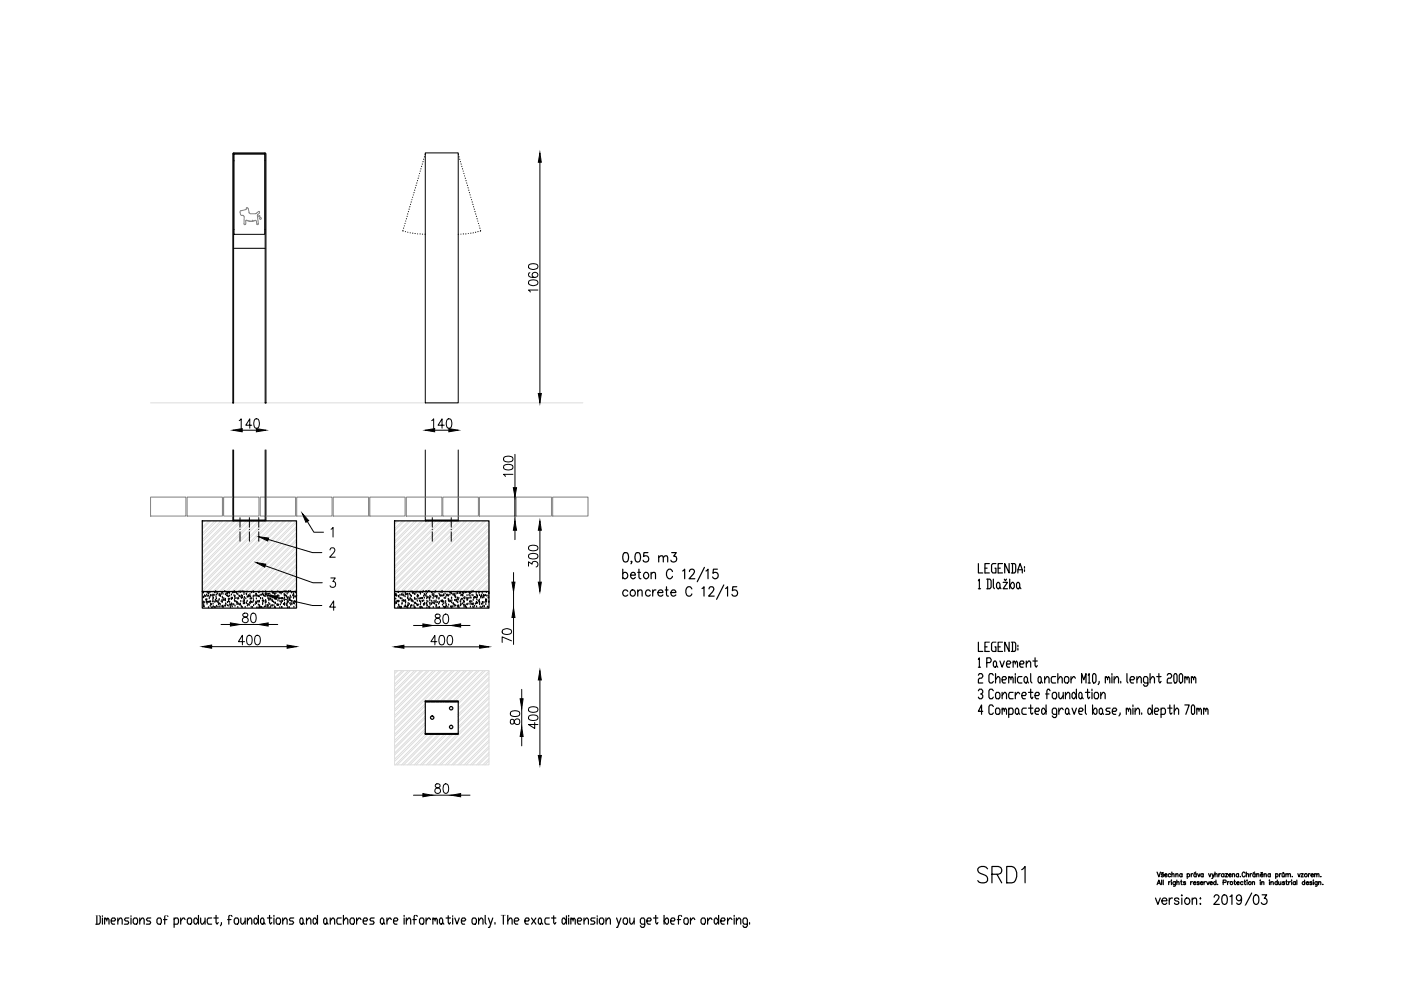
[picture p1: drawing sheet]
<svg xmlns="http://www.w3.org/2000/svg" width="297mm" height="210mm" viewBox="0 0 297 210" stroke-linecap="round" stroke-linejoin="round" font-family="sans-serif">
<!-- layer: OBRYSOVA -->
<g fill="none" stroke="#000" stroke-width=".25">
<path d="M49.4 85.4h.1M56.2 85.4h.2M42.9 110.4h20v15h-20zM83.7 110.4h20v15h-20zM132.3 117.2a.61 .61 0 0 1 .9 .3 1.83 1.83 0 0 1-.2 1.6 .59 .59 0 0 1-.9-.3 1.83 1.83 0 0 1 .2-1.6zM133.9 119.1h-.1h.1l-.1 .4M134.9 117.2h.4a1.12 1.12 0 0 1 .4 1.6l-.1 .3-.5 .1a1.12 1.12 0 0 1-.4-1.7zM137.4 117.2h-.9l-.1 .8a.65 .65 0 0 1 1 0 .65 .65 0 0 1-.1 1 .65 .65 0 0 1-.9-.2M139.7 118.2l.4-.4 .4 .1 .1 1.3M139.7 117.8v1.4M140.6 118.2l.5-.4 .4 .1 .1 1.3M142.4 117.2h1l-.6 .7a.64 .64 0 0 1 .6 1 .64 .64 0 0 1-1.2-.1"/>
<path d="M207.4 119.5v2h1M209.8 119.5h-1v2h1M211.2 119.5h-.7l-.3 .3v1.3l.3 .4h.7v-1h-.3M212.6 119.5h-1v2h1M214 119.5v2l-1-2v2M214.4 119.5h.7l.2 .3v1.3l-.2 .4h-.7M214.7 119.5v2M42.9 125.4h20v3.5h-20zM43.1 127.8h.1M43.1 125.7h.1M43.1 126.7h.1M43.2 127.7h.1"/>
<path d="M43.2 126.7h.1M43.2 128.2h.1M43.2 128.6h.1M43.3 126.5h.1M43.3 128.7h.1M43.3 127.8h.1M43.4 126.3h.1M43.6 126.5h.1M43.6 127.2h.1M43.7 127.7h.1M43.7 127.3h.1M43.8 127.6h.1"/>
<path d="M43.8 126.2h.1M43.9 127.2h.1M43.9 128.1h.1M43.9 126.4h.1M43.9 125.7h.1M44 127.7h.1M44.2 125.8h.1M44.2 126.4h.1M44.2 128.8h.1M44.2 127.7h.1M44.2 125.9h.1M44.4 126.9h.1"/>
<path d="M44.4 127.7h.1M44.5 126.6h.1M44.5 125.7h.1M44.5 127.6h.1M44.6 128.6h.1M44.6 126.3h.1M44.7 127.6h.1M44.7 128.1h.1M44.7 126.3h.1M44.7 128.2h.1M44.8 128.2h.1M44.9 128.9h.1"/>
<path d="M44.9 126.3h.1M45.1 127.6h.1M45.1 127.2h.1M45.1 126.2h.1M45.1 128.8h.1M45.1 126.4h.1M45.2 128.1h.1M45.2 126.8h.1M45.2 128.6h.1M45.3 126.9h.1M45.3 126.2h.1M45.3 127.6h.1"/>
<path d="M45.5 128.8h.1M45.5 125.7h.1M45.6 126.2h.1M45.6 127.7h.1M45.7 127.2h.1M45.7 125.5h.1M45.8 127.5h.1M45.8 128.8h.1M45.8 126.6h.1M45.8 125.7h.1M45.8 127.6h.1M45.9 128.6h.1"/>
<path d="M45.9 126.9h.1M45.9 126.1h.1M46 127.5h.1M46.1 125.9h.1M46.2 128.7h.1M46.2 127.7h.1M46.3 127.8h.1M46.3 128.2h.1M46.4 127.4h.1M46.5 127.1h.1M46.5 126.1h.1M46.5 128.7h.1"/>
<path d="M46.5 126.3h.1M46.5 128h.1M46.6 126.1h.1M46.7 126.3h.1M46.7 126.4h.1M46.7 128.2h.1M46.9 128.6h.1M46.9 126h.1M46.9 127.6h.1M47.1 127.3h.1M47.1 125.7h.1M47.1 127.6h.1"/>
<path d="M47.1 126.6h.1M47.1 127.7h.1M47.2 128.6h.1M47.2 126.8h.1M47.3 126h.1M47.3 128.8h.1M47.3 128.7h.1M47.4 127.3h.1M47.5 126.9h.1M47.5 128.5h.1M47.7 127.3h.1M47.7 125.4h.1"/>
<path d="M47.8 127.2h.1M47.8 127.1h.1M47.8 126.1h.1M47.8 128.5h.1M47.8 127.4h.1M47.8 128h.1M47.9 128.2h.1M48 125.9h.1M48 126.3h.1M48.2 125.9h.1M48.2 125.8h.1M48.2 128.4h.1"/>
<path d="M48.2 127.7h.1M48.3 126.4h.1M48.3 126h.1M48.4 126.6h.1M48.4 125.6h.1M48.4 127.1h.1M48.5 127.5h.1M48.5 127.6h.1M48.5 128.5h.1M48.6 125.7h.1M48.6 125.8h.1M48.7 127.1h.1"/>
<path d="M48.7 127.7h.1M48.7 126.4h.1M48.7 128.2h.1M48.8 128.3h.1M48.9 128.8h.1M48.9 128.3h.1M49 126.9h.1M49.1 127.1h.1M49.1 126.1h.1M49.1 128h.1M49.1 128.3h.1M49.2 126.8h.1"/>
<path d="M49.2 128.7h.1M49.3 126.9h.1M49.3 125.7h.1M49.4 128.2h.1M49.6 125.7h.1M49.6 128.3h.1M49.6 126.3h.1M49.7 125.5h.1M49.7 127.3h.1M49.7 126.6h.1M49.7 125.6h.1M49.8 127.5h.1"/>
<path d="M49.8 126.9h.1M49.8 128.5h.1M49.8 126.4h.1M50 125.6h.1M50 127.6h.1M50 126.9h.1M50.2 125.7h.1M50.2 127.7h.1M50.2 125.9h.1M50.2 128.2h.1M50.3 127.8h.1M50.4 127h.1"/>
<path d="M50.4 126.1h.1M50.4 128.8h.1M50.5 128h.1M50.5 126.9h.1M50.5 128.1h.1M50.6 126.9h.1M50.7 125.5h.1M50.7 126.4h.1M50.8 128.3h.1M50.8 126.5h.1M50.9 125.5h.1M50.9 128.1h.1"/>
<path d="M51 128.2h.1M51 125.6h.1M51.1 127.5h.1M51.1 126.6h.1M51.1 128.5h.1M51.1 126.8h.1M51.2 126.3h.1M51.2 128.7h.1M51.2 126.9h.1M51.4 125.5h.1M51.4 128.8h.1M51.4 126.7h.1"/>
<path d="M51.4 126.4h.1M51.6 127.6h.1M51.6 128h.1M51.7 125.5h.1M51.7 127h.1M51.7 126.1h.1M51.7 125.7h.1M51.7 127.3h.1M51.8 128h.1M51.8 127.7h.1M51.8 126.7h.1M51.8 127.4h.1"/>
<path d="M51.9 128h.1M52 128.8h.1M52.1 126.9h.1M52.2 126h.1M52.2 127.9h.1M52.2 127.8h.1M52.3 126.1h.1M52.4 125.5h.1M52.4 127.5h.1M52.4 126.5h.1M52.5 128.5h.1M52.5 126.6h.1"/>
<path d="M52.5 128.2h.1M52.7 126.3h.1M52.7 126.4h.1M52.7 126.6h.1M52.7 128.3h.1M52.8 128.3h.1M52.9 127.8h.1M52.9 126.4h.1M53 126.1h.1M53 128h.1M53 127h.1M53.1 126.5h.1"/>
<path d="M53.1 127.6h.1M53.2 127.8h.1M53.2 126.9h.1M53.3 128.8h.1M53.3 125.7h.1M53.3 127h.1M53.3 127.7h.1M53.5 128.8h.1M53.6 127.7h.1M53.7 126.5h.1M53.7 125.5h.1M53.7 126.9h.1"/>
<path d="M53.7 127.5h.1M53.8 128.4h.1M53.8 127.4h.1M53.8 126.4h.1M53.8 125.6h.1M54.1 126.4h.1M54.1 128.2h.1M54.2 127.8h.1M54.2 126h.1M54.3 127.7h.1M54.3 126.3h.1M54.4 127h.1"/>
<path d="M54.4 126h.1M54.4 127.9h.1M54.4 128h.1M54.4 128.9h.1M54.5 126.3h.1M54.5 126.4h.1M54.5 127.6h.1M54.7 127.5h.1M54.7 128.9h.1M54.7 126.4h.1M54.8 128.3h.1M54.8 126.5h.1"/>
<path d="M54.9 125.7h.1M54.9 127.7h.1M54.9 125.5h.1M54.9 127.5h.1M55 127.5h.1M55 126.5h.1M55 128.8h.1M55 128.4h.1M55.1 128.8h.1M55.2 126.2h.1M55.2 126.9h.1M55.3 128.8h.1"/>
<path d="M55.4 128.8h.1M55.4 126.2h.1M55.6 127.5h.1M55.7 126.9h.1M55.7 126h.1M55.7 128.2h.1M55.7 127.9h.1M55.7 125.5h.1M55.8 128.9h.1M55.8 127.4h.1M55.8 126.1h.1M55.8 126.3h.1"/>
<path d="M55.8 127.5h.1M55.9 127.5h.1M56 126.4h.1M56.1 128.7h.1M56.2 127.5h.1M56.2 126h.1M56.3 127.9h.1M56.3 125.5h.1M56.3 127.4h.1M56.3 126.1h.1M56.3 126.5h.1M56.3 128.7h.1"/>
<path d="M56.4 128.4h.1M56.4 125.7h.1M56.4 127.7h.1M56.5 126.1h.1M56.6 128.8h.1M56.8 128.6h.1M56.8 126h.1M56.8 128.3h.1M56.8 126.5h.1M56.8 126.9h.1M56.9 128.4h.1M56.9 126h.1"/>
<path d="M57 127.9h.1M57 127h.1M57 127.3h.1M57 128.9h.1M57.2 126h.1M57.2 128.2h.1M57.2 127.2h.1M57.2 126.9h.1M57.3 128.8h.1M57.4 127h.1M57.4 126.3h.1M57.4 128.5h.1"/>
<path d="M57.6 126.4h.1M57.6 125.5h.1M57.7 127.4h.1M57.7 127.2h.1M57.7 128.4h.1M57.7 128.5h.1M57.7 125.6h.1M57.8 127.5h.1M57.8 125.7h.1M57.9 125.9h.1M58 125.7h.1M58 127.7h.1"/>
<path d="M58.1 128.4h.1M58.1 125.8h.1M58.2 128.8h.1M58.3 126.1h.1M58.3 126.9h.1M58.3 126h.1M58.3 127.9h.1M58.3 127.1h.1M58.4 128.8h.1M58.4 126.9h.1M58.4 128h.1M58.5 125.8h.1"/>
<path d="M58.6 127.1h.1M58.8 128.3h.1M58.8 128.2h.1M58.8 126.5h.1M58.8 128.4h.1M58.8 126.6h.1M58.9 125.5h.1M58.9 127.4h.1M58.9 126.4h.1M58.9 126.3h.1M59 128.4h.1M59 127h.1"/>
<path d="M59.1 128.3h.1M59.1 126.4h.1M59.2 125.7h.1M59.3 127h.1M59.3 128.8h.1M59.4 127.5h.1M59.4 128.3h.1M59.5 125.7h.1M59.6 127.7h.1M59.6 126.9h.1M59.6 125.9h.1M59.6 127.9h.1"/>
<path d="M59.7 128.8h.1M59.8 128.8h.1M59.8 127.5h.1M59.8 125.6h.1M59.9 125.6h.1M59.9 127.5h.1M59.9 126.9h.1M60.1 128.2h.1M60.2 125.5h.1M60.2 126.1h.1M60.3 127.4h.1M60.3 126.4h.1"/>
<path d="M60.3 128.3h.1M60.3 126.9h.1M60.3 128.2h.1M60.3 127.9h.1M60.4 128.1h.1M60.4 126.1h.1M60.5 126.3h.1M60.5 125.5h.1M60.7 126.4h.1M60.8 128.1h.1M60.8 125.5h.1M60.8 128.4h.1"/>
<path d="M60.8 126.6h.1M60.9 125.9h.1M60.9 128.5h.1M60.9 127.9h.1M60.9 126.9h.1M60.9 127.5h.1M61 128.8h.1M61 126.8h.1M61.1 125.7h.1M61.1 127.7h.1M61.2 125.4h.1M61.3 126.7h.1"/>
<path d="M61.3 128.8h.1M61.3 127h.1M61.3 128.9h.1M61.4 127.1h.1M61.5 128h.1M61.5 126.9h.1M61.6 126.4h.1M61.6 125.4h.1M61.6 127.4h.1M61.6 128.3h.1M61.7 126.7h.1M61.7 128h.1"/>
<path d="M61.8 125.6h.1M61.8 127.5h.1M61.8 125.7h.1M61.9 128.2h.1M62.1 126.3h.1M62.1 127.9h.1M62.2 126.9h.1M62.2 125.9h.1M62.3 127.8h.1M62.3 126.4h.1M62.3 126.1h.1M62.3 128.8h.1"/>
<path d="M62.3 128h.1M62.4 126.6h.1M62.4 128h.1M62.5 127.5h.1M62.6 126.6h.1M62.6 125.7h.1M62.7 127.7h.1M62.8 126.6h.1M62.8 125.4h.1M62.8 127.8h.1M62.8 128.4h.1M62.9 126.4h.1"/>
<path d="M62.9 128.8h.1M83.7 125.4h20v3.5h-20zM83.7 128.1h.1M83.7 126.4h.1M83.9 126.3h.1M83.9 127h.1M83.9 126.1h.1M83.9 128h.1M83.9 127.6h.1M83.9 127.8h.1M83.9 126h.1M84.1 126.4h.1"/>
<path d="M84.1 127.9h.1M84.1 126.3h.1M84.2 127.6h.1M84.2 127.5h.1M84.4 128.8h.1M84.4 125.6h.1M84.5 127.6h.1M84.5 126.4h.1M84.5 125.6h.1M84.5 128.3h.1M84.5 127.5h.1M84.5 126.6h.1"/>
<path d="M84.5 126.5h.1M84.6 128.5h.1M84.6 127.5h.1M84.7 128.8h.1M84.8 126.2h.1M84.8 126.9h.1M84.9 128.9h.1M85 126.9h.1M85 128.8h.1M85.1 126.2h.1M85.1 128.8h.1M85.2 127h.1"/>
<path d="M85.2 126h.1M85.2 128.1h.1M85.3 128h.1M85.3 127.5h.1M85.4 126.3h.1M85.4 125.5h.1M85.5 126.1h.1M85.5 127.4h.1M85.6 127.5h.1M85.6 126.4h.1M85.7 128.7h.1M85.8 127.5h.1"/>
<path d="M85.9 125.5h.1M85.9 127.5h.1M85.9 126.5h.1M85.9 128.4h.1M85.9 127.4h.1M85.9 126h.1M86 128.6h.1M86 125.6h.1M86 127.9h.1M86 127.6h.1M86 126.1h.1M86.1 126.1h.1"/>
<path d="M86.2 128.8h.1M86.4 128.6h.1M86.4 126h.1M86.4 126.9h.1M86.4 128.9h.1M86.5 126.1h.1M86.5 128.3h.1M86.5 126.5h.1M86.5 128h.1M86.5 127h.1M86.6 128.4h.1M86.6 127.3h.1"/>
<path d="M86.8 128.1h.1M86.8 126h.1M86.9 127.2h.1M87 126.9h.1M87 126.2h.1M87 128.8h.1M87.1 128.5h.1M87.1 127h.1M87.2 125.5h.1M87.2 126.4h.1M87.2 127.5h.1M87.2 126.5h.1"/>
<path d="M87.2 128.4h.1M87.3 127.2h.1M87.3 128.5h.1M87.4 127.5h.1M87.5 125.5h.1M87.5 125.8h.1M87.5 127.4h.1M87.5 125.6h.1M87.6 127.6h.1M87.8 128.4h.1M87.8 125.8h.1M87.8 128.8h.1"/>
<path d="M87.8 126h.1M87.9 127.9h.1M87.9 126.9h.1M87.9 128.9h.1M88 127.1h.1M88 126.1h.1M88 128.9h.1M88 127.9h.1M88.1 128h.1M88.2 125.8h.1M88.2 127.1h.1M88.3 128.1h.1"/>
<path d="M88.4 125.5h.1M88.4 128.3h.1M88.5 127.5h.1M88.5 126.5h.1M88.5 128.4h.1M88.5 126.2h.1M88.6 126.6h.1M88.6 127h.1M88.7 128.3h.1M88.7 126.4h.1M88.9 125.7h.1M88.9 127.5h.1"/>
<path d="M89 127h.1M89 128.8h.1M89.1 128.3h.1M89.1 125.6h.1M89.1 128.9h.1M89.2 126.9h.1M89.2 126h.1M89.2 127.6h.1M89.2 127.9h.1M89.2 128.8h.1M89.3 126.9h.1M89.3 128.8h.1"/>
<path d="M89.5 127.5h.1M89.5 125.6h.1M89.5 126.9h.1M89.5 128.9h.1M89.6 126.9h.1M89.6 127.5h.1M89.8 125.5h.1M89.8 128.2h.1M89.8 127.4h.1M89.8 126.4h.1M89.9 128.4h.1M89.9 128.1h.1"/>
<path d="M90 126.8h.1M90 126.1h.1M90 128.1h.1M90 127.9h.1M90.1 126.1h.1M90.1 126.2h.1M90.2 125.5h.1M90.3 126.4h.1M90.4 126h.1M90.4 128h.1M90.5 127.9h.1M90.5 126.9h.1"/>
<path d="M90.5 125.5h.1M90.5 128.9h.1M90.5 126.6h.1M90.5 127.5h.1M90.5 128.4h.1M90.6 128.5h.1M90.6 126.7h.1M90.6 125.6h.1M90.7 127.6h.1M90.8 125.4h.1M90.9 128.8h.1M90.9 126.7h.1"/>
<path d="M91 127h.1M91.1 126.9h.1M91.1 128.8h.1M91.1 125.5h.1M91.1 128h.1M91.1 127.1h.1M91.1 128.9h.1M91.1 127.4h.1M91.1 126.4h.1M91.2 128.3h.1M91.3 126.6h.1M91.4 128h.1"/>
<path d="M91.5 125.6h.1M91.5 128.1h.1M91.5 127.5h.1M91.6 125.7h.1M91.7 126.2h.1M91.8 125.9h.1M91.8 127.9h.1M91.8 126.9h.1M91.9 128.8h.1M91.9 126.4h.1M92 126.6h.1M92 126.1h.1"/>
<path d="M92 128h.1M92 127.5h.1M92.1 128h.1M92.2 125.6h.1M92.2 126.5h.1M92.2 127.6h.1M92.4 125.5h.1M92.4 126.4h.1M92.5 128.3h.1M92.5 127.4h.1M92.5 127.8h.1M92.5 128.7h.1"/>
<path d="M92.5 126.6h.1M92.5 128.4h.1M92.6 126.6h.1M92.6 126.9h.1M92.7 126.5h.1M92.7 128.9h.1M92.7 127.7h.1M93 128.1h.1M93 128.9h.1M93 127h.1M93.1 126.9h.1M93.1 125.9h.1"/>
<path d="M93.1 127.8h.1M93.1 127.7h.1M93.2 128.8h.1M93.2 126.2h.1M93.3 126.4h.1M93.4 126.4h.1M93.5 127.5h.1M93.5 125.7h.1M93.6 126.4h.1M93.6 127.6h.1M93.6 127.5h.1M93.7 125.4h.1"/>
<path d="M93.8 127.4h.1M93.8 126.4h.1M93.8 125.6h.1M93.8 128.3h.1M93.8 127.6h.1M94 126.3h.1M94 126.1h.1M94 128.7h.1M94.1 127.6h.1M94.1 128h.1M94.1 126.2h.1M94.2 126.9h.1"/>
<path d="M94.2 128.9h.1M94.3 128.8h.1M94.4 125.9h.1M94.4 127.8h.1M94.4 126.9h.1M94.4 128.8h.1M94.5 127.5h.1M94.5 128.8h.1M94.5 126.6h.1M94.6 128.4h.1M94.6 128.1h.1M94.7 128.5h.1"/>
<path d="M94.7 126.2h.1M95 126.4h.1M95 128.8h.1M95 126.2h.1M95 127.1h.1M95.1 127.3h.1M95.1 126.4h.1M95.1 128.3h.1M95.1 127.2h.1M95.2 127.5h.1M95.3 125.6h.1M95.4 126.1h.1"/>
<path d="M95.4 127.6h.1M95.4 127.4h.1M95.5 125.7h.1M95.5 127.5h.1M95.5 128.7h.1M95.6 125.8h.1M95.6 128.7h.1M95.7 125.9h.1M95.7 126.9h.1M95.8 127.8h.1M95.8 126.8h.1M95.8 128.8h.1"/>
<path d="M95.8 127.4h.1M95.9 128.6h.1M96.1 126h.1M96.1 128h.1M96.1 126.2h.1M96.1 128.1h.1M96.3 128.6h.1M96.3 126.2h.1M96.3 126h.1M96.4 126.4h.1M96.4 128.3h.1M96.4 127.3h.1"/>
<path d="M96.5 126.4h.1M96.5 127.3h.1M96.5 126.6h.1M96.6 128.5h.1M96.6 126.7h.1M96.7 125.9h.1M96.7 127.5h.1M96.8 127.2h.1M96.9 125.6h.1M96.9 127.6h.1M96.9 128.5h.1M97 126.8h.1"/>
<path d="M97 125.8h.1M97.1 127.8h.1M97.1 127.1h.1M97.1 128.8h.1M97.1 128.7h.1M97.2 127.2h.1M97.2 128.5h.1M97.3 126.9h.1M97.3 128.8h.1M97.4 125.8h.1M97.5 125.7h.1M97.6 127.6h.1"/>
<path d="M97.6 128.4h.1M97.7 125.8h.1M97.7 127.7h.1M97.7 127.3h.1M97.7 126.3h.1M97.7 128.1h.1M97.7 128.3h.1M97.8 127.1h.1M97.9 126.2h.1M98 125.8h.1M98 126.2h.1M98.1 126.4h.1"/>
<path d="M98.1 127.1h.1M98.1 128h.1M98.1 126.3h.1M98.3 127.5h.1M98.3 125.8h.1M98.3 128.3h.1M98.3 127.8h.1M98.3 126.8h.1M98.4 128.8h.1M98.4 125.6h.1M98.5 127.6h.1M98.5 127h.1"/>
<path d="M98.6 128.3h.1M98.6 126.7h.1M98.6 128.5h.1M98.7 128.6h.1M98.7 128.7h.1M98.7 125.7h.1M98.8 126.9h.1M98.9 128.8h.1M99 128.2h.1M99 125.6h.1M99 127.3h.1M99 126.3h.1"/>
<path d="M99.1 128.2h.1M99.1 127.1h.1M99.1 127.2h.1M99.2 126.9h.1M99.2 128.1h.1M99.4 125.6h.1M99.4 126.2h.1M99.4 126.9h.1M99.5 125.8h.1M99.6 127.6h.1M99.7 125.8h.1M99.7 126.4h.1"/>
<path d="M99.7 128.1h.1M99.7 127.7h.1M99.7 126.8h.1M99.7 128.7h.1M99.8 127.5h.1M99.9 126.8h.1M99.9 128.1h.1M100 125.6h.1M100 127.6h.1M100.1 125.5h.1M100.1 128.1h.1M100.1 126.2h.1"/>
<path d="M100.2 128.2h.1M100.2 128.7h.1M100.3 126.3h.1M100.3 128.3h.1M100.3 127.3h.1M100.3 128h.1M100.3 125.5h.1M100.4 126.9h.1M100.5 128.8h.1M100.5 126.7h.1M100.6 126.7h.1M100.6 128.6h.1"/>
<path d="M100.7 126.8h.1M100.8 128.1h.1M100.8 126.7h.1M101 125.8h.1M101 127.7h.1M101 126.8h.1M101 126.2h.1M101 128h.1M101 128.7h.1M101.1 127.2h.1M101.2 126.4h.1M101.2 126.6h.1"/>
<path d="M101.3 127.9h.1M101.4 127.5h.1M101.6 125.6h.1M101.6 125.8h.1M101.6 127.6h.1M101.6 127.2h.1M101.6 126.3h.1M101.7 128.2h.1M101.7 127.9h.1M101.7 127.7h.1M101.8 128.7h.1M101.9 126.6h.1"/>
<path d="M101.9 126.8h.1M102 128.8h.1M102.1 126.3h.1M102.1 128.1h.1M102.2 126.5h.1M102.2 126.4h.1M102.2 125.8h.1M102.3 127.7h.1M102.3 126.8h.1M102.3 128.7h.1M102.4 128.1h.1M102.4 127.8h.1"/>
<path d="M102.5 126.2h.1M102.5 126.5h.1M102.6 126.7h.1M102.6 127.7h.1M102.6 128.6h.1M102.7 128.6h.1M102.7 126.4h.1M103 127.2h.1M103 126.3h.1M103 127.5h.1M103 128.2h.1M103 127.7h.1"/>
<path d="M103.1 127.2h.1M103.1 125.6h.1M103.2 127.6h.1M103.2 127.3h.1M103.2 126.4h.1M103.3 128.7h.1M103.5 126.8h.1M103.5 126.4h.1M103.5 128.8h.1M103.6 125.8h.1M103.6 127.7h.1M103.6 126.7h.1"/>
<path d="M103.7 125.9h.1M132 121.7a.6 .6 0 0 1 .9-.1 .6 .6 0 0 1 0 .9 .6 .6 0 0 1-.9-.1M132 120.7v2M133.1 125.4a.6 .6 0 0 0-.9-.1 .6 .6 0 0 0 0 .9 .6 .6 0 0 0 .9-.1M133.7 121.9h1v-.2a.48 .48 0 0 0-.4-.4 .48 .48 0 0 0-.5 .4 .6 .6 0 0 0 0 .8 .6 .6 0 0 0 .9-.1M135.2 125.5l.4-.4 .5 .1v1.2M135.2 121.4h.6M135.2 125.1v1.3M135.5 120.7v1.6l.1 .3 .3 .1M137.9 125.4a.62 .62 0 0 0-1.1 .2 .62 .62 0 0 0 .7 .8l.4-.3M138 121.7l.5-.3h.4l.1 1.3M138 121.4v1.3"/>
<path d="M138.4 125.1v1.3M139.1 125.1a.57 .57 0 0 0-.7 .5M139.5 125.6h1a.56 .56 0 0 0-.6-.6 .56 .56 0 0 0-.4 .8 .57 .57 0 0 0 .4 .6 .57 .57 0 0 0 .6-.3M141.1 125.1h.5M141.3 124.4v1.6l.1 .3 .3 .1M142.2 125.6h1.1a.56 .56 0 0 0-.7-.5 .56 .56 0 0 0-.4 .7 .57 .57 0 0 0 .5 .6 .57 .57 0 0 0 .6-.3M142.6 121.2a.65 .65 0 0 0-.8-.5 .65 .65 0 0 0-.5 .7v.5a.65 .65 0 0 0 .5 .8 .65 .65 0 0 0 .8-.5M144.7 121.1l.5-.4v2M146.2 121.2l.3-.5h.4l.3 .2a.66 .66 0 0 1-.2 .8l-.9 1h1.2M146.7 124.9a.65 .65 0 0 0-.8-.5 .65 .65 0 0 0-.5 .8v.4a.65 .65 0 0 0 .5 .8 .65 .65 0 0 0 .8-.5M148.8 124.8l.5-.4v2M149.4 120.3l-1.6 3"/>
<path d="M149.7 121.1l.4-.4v2M150.3 124.9l.4-.5h.3l.3 .2a.66 .66 0 0 1-.2 .9l-.9 .9h1.2M152.1 120.7h-.8l-.1 .9a.64 .64 0 0 1 .9 0 .64 .64 0 0 1-.1 .9 .64 .64 0 0 1-.9-.2M153.5 124l-1.6 3.1M153.8 124.8l.5-.4v2M156.2 124.4h-.8l-.1 .9a.65 .65 0 0 1 .9 0 .65 .65 0 0 1-.1 .9 .65 .65 0 0 1-.9-.2M207.4 123.1l.2-.3v2M207.4 136.1v2h1M207.4 139.8l.2-.3v2M207.4 124.8h.5M208.4 134.1h-1l.7-1.3v2M208.8 120.5h.5"/>
<path d="M208.8 137.1h.5M209.2 122.8h.7l.2 .3v1.4l-.2 .3h-.7M209.4 122.8v2M209.8 136.1h-1v2h1M210.6 122.8v1.7l.2 .3M210.6 133.1l-.2-.3h-.5l-.2 .3 .9 1.4-.2 .3h-.5l-.2-.3M211.2 136.1h-.7l-.3 .4v1.3l.3 .3h.7v-1h-.3M211.5 123.5h.3l.2 .3v.7l-.2 .3h-.3l-.2-.3v-.7zM211.5 132.8v1.7l.3 .3 .2-.3M211.6 120.5h.5M211.6 137.1h.5M212 124.5l.2 .3"/>
<path d="M212.6 136.1h-1v2h1M212.7 123.5h.9l-.9 1.3h.9M212.7 132.8l.2 .3 .2-.3M212.9 122.8l.2 .3 .3-.3M214 136.1v2l-1-2v2M214.1 122.8v2M214.4 136.1h.7l.2 .4v1.3l-.2 .3h-.7M214.6 123.5h.2l.3 .3v.7l-.3 .3h-.2l-.5-.7zM214.7 136.1v2M215.3 132.8v2M215.7 123.5h.3l.2 .3v.7l-.2 .3h-.3l-.2-.3v-.7zM215.8 121.5v-.7l.5-1.3 .4 1.3v.7"/>
<path d="M215.8 120.8h.9M215.8 136.8v.3M215.8 137.5v.3M216.2 124.5l.3 .3M217.2 120.1v.4M217.2 120.8v.3M219.5 139.5v1.6l.2 .4 .2-.4M220.2 132.8l-.5 .3M90.2 148.7h7v6.9h-7zM90.2 148.7h7v.1h-7zM90.2 155.5h7v.1h-7zM207.4 143.2l.2-.4h.5l.3 .4v.3l-.3 .3h-.5l-.2 .3v.7h1"/>
<path d="M207.4 146.5l.2-.4h.5l.3 .4v.3l-.3 .3h-.2M207.4 141.5h.5M208.1 147.1l.3 .4v.3l-.3 .4h-.5l-.2-.4M208.4 150.8h-1l.7-1.3v2M209.2 140.5h.7l.2-.3v-.4l-.2-.3h-.7v2M210.6 143.2l-.2-.4h-.5l-.2 .4v1.3l.2 .3h.5l.2-.3M210.6 146.5l-.2-.4h-.5l-.2 .4v1.3l.2 .4h.5l.2-.4M210.6 149.8l-.2-.3h-.5l-.2 .3v1.4l.2 .3h.5l.2-.3M210.8 140.2h.3l.2 .3v.6l-.2 .4h-.3l-.2-.4v-.6zM211.1 144.1l.4-.6h.3l.2 .3v1M211.1 142.8v2M211.3 146.8h.5l.2 .3v.7l-.2 .4h-.5l-.2-.4v-.7z"/>
<path d="M211.3 150.1h.5l.2 .4v.7l-.2 .3h-.5l-.2-.3v-.7zM211.3 141.1l.2 .4M212 140.2l.5 1.3 .4-1.3M212.5 144.1h.6l.3-.3-.3-.3h-.4l-.2 .3v.7l.2 .3h.4M212.5 147.5l.4-.7h.2l.3 .3v1.1M212.5 150.5l.2-.4 .2 .4v.3M212.5 146.8v1.4M212.5 150.1v1.4M212.9 150.5l.2-.4 .3 .4v1M213.4 140.8h.7l.2-.3-.2-.3h-.5l-.2 .3v.6l.2 .4h.5M213.9 143.8l.2-.3 .2 .3v.3M213.9 150.5l.2-.4h.5l.2 .4v.7l-.2 .3h-.7"/>
<path d="M213.9 143.5v1.3M213.9 150.1v2M214.3 143.8l.3-.3 .2 .3v1M214.8 140.5l.3-.3 .2 .6M214.8 146.8h-.7l-.2 .3v.7l.2 .4h.7M214.8 140.2v1.3M215.3 140.5l.2-.3 .2 .3v1M215.3 142.8v.4M215.3 143.5v1.3M215.3 146.8v1.4M215.5 150.1h.2l.3 .4v.7l-.3 .3h-.2l-.2-.3v-.7zM216 151.2l.2 .3"/>
<path d="M216.2 140.8h.7l.2-.3-.2-.3h-.4l-.3 .3v.6l.3 .4h.4M216.2 147.1l-.2-.3h-.3l-.4 .7M216.7 143.5h-.7l-.3 .3v.7l.3 .3h.7M216.7 147.5h.7l.2-.4-.2-.3h-.5l-.2 .3v.7l.2 .4h.5M217.4 143.5h.2l.2 .3v.7l-.2 .3h-.2l-.3-.3v-.7zM217.6 140.8l.5-.6h.2l.2 .3v1M217.6 150.1h-.7l-.2 .4v.7l.2 .3h.7M217.6 140.2v1.3M217.8 144.5l.3 .3M218.1 146.8h.9M218.1 150.1h.9M218.5 142.8v1.7l.3 .3"/>
<path d="M218.5 146.1v1.7l.3 .4 .2-.4M218.5 149.5v1.7l.3 .3 .2-.3M219 140.2h.9M219.5 147.5h.7l.2-.4-.2-.3h-.5l-.2 .3v.7l.2 .4h.5M219.5 150.8h.7l.2-.3-.2-.4h-.5l-.2 .4v.7l.2 .3h.5M220.3 143.5h.3l.2 .3v.7l-.2 .3h-.3l-.2-.3v-.7zM220.8 144.5l.2 .3M221.1 150.1h.2l.5 .7-.5 .7h-.2l-.2-.3v-.7zM221.5 144.1l.5-.6h.2l.2 .3v1M221.5 143.5v1.3M221.7 147.1h.7M221.8 149.5v2"/>
<path d="M222.6 146.5l-.2-.4h-.2l-.2 .4v1.7M223.4 146.8h.4l.2 .3v.7l-.2 .4h-.4l-.3-.4v-.7zM223.8 143.5h-.7l-.2 .3v.7l.2 .3h.7M224 151.5h-.6l-.3-.3v-.7l.3-.4h.4l.2 .4v1.3l-.2 .3h-.4l-.3-.3M224.3 144.1l.4-.6h.3l.2 .3v1M224.3 142.8v2M224.5 146.8v1l.2 .4h.3l.4-.7M224.5 150.1v1.4M225.4 150.5l-.2-.4h-.2l-.5 .7M225.4 146.8v1.4M225.9 143.5h.5l.2 .3v.7l-.2 .3h-.5l-.2-.3v-.7zM225.9 147.5l.5-.7h.2l.2 .3v1.1"/>
<path d="M225.9 146.8v1.4M226.1 150.1h.3l.2 .4v.7l-.2 .3h-.3l-.2-.3v-.7zM226.6 151.2l.2 .3M227.1 143.5v1.3M227.3 150.1l.5 1.4 .4-1.4M227.5 146.8h.3l.4 .7-.4 .7h-.3l-.2-.4v-.7zM228 143.8l-.2-.3h-.3l-.4 .6M228.2 146.1v2.1M228.7 150.8h.7l.3-.3-.3-.4h-.5l-.2 .4v.7l.2 .3h.5M228.9 146.8h.3l.2 .3v.7l-.2 .4h-.3l-.2-.4v-.7zM229.3 144.8v-2l.5 1.3 .5-1.3v2M229.4 147.8l.3 .4"/>
<path d="M230.1 149.5v1.7l.2 .3M230.1 146.8h1M230.6 146.1v1.7l.2 .4 .3-.4M230.7 143.2l.2-.4v2M230.7 144.8h.5M231.5 146.1v.4M231.5 146.8v1.4M231.6 149.5v2M231.9 142.8h.2l.3 .4v1.3l-.3 .3h-.2l-.3-.3v-1.3zM232.1 150.1h.3l.2 .4v.7l-.2 .3h-.3l-.5-.7zM232.2 146.8h.5l.2 .3v.7l-.2 .4h-.5l-.2-.4v-.7zM233 144.5l-.2 .6"/>
<path d="M233.3 150.1h.2l.3 .4v.7l-.3 .3h-.2l-.3-.3v-.7zM233.4 147.5l.4-.7h.3l.2 .3v1.1M233.4 146.8v1.4M233.8 151.2l.2 .3M234.4 143.8l.2-.3 .2 .3v.3M234.4 143.5v1.3M234.8 143.8l.2-.3 .3 .3v1M235.4 150.1h-.7l-.3 .4 .3 .3h.5l.2 .4-.2 .3h-.8M235.8 142.8v.4M235.8 143.5v1.3M235.8 150.8h.8l.2-.3-.2-.4h-.5l-.3 .4v.7l.3 .3h.5M236.2 144.1l.5-.6h.2l.3 .3v1"/>
<path d="M236.2 143.5v1.3M237.5 151.2v.3l-.3 .3M237.6 144.5v.3M238.8 150.5l.2-.4 .3 .4v.3M238.8 150.1v1.4M238.9 142.8v1.7l.2 .3M239.3 150.5l.2-.4 .2 .4v1M239.6 144.1h.7l.3-.3-.3-.3h-.4l-.3 .3v.7l.3 .3h.4M240.2 149.5v.3M240.2 150.1v1.4M240.7 150.8l.4-.7h.2l.3 .4v1M240.7 150.1v1.4"/>
<path d="M241 144.1l.5-.6h.2l.3 .3v1M241 143.5v1.3M242.1 151.2v.3M243.4 144.8h-.7l-.3-.3v-.7l.3-.3h.4l.3 .3v1.3l-.3 .4h-.4l-.3-.4M243.6 150.1h.2l.5 .7-.5 .7h-.2l-.2-.3v-.7zM243.8 144.1l.5-.6h.2l.3 .3v1M243.8 142.8v2M244.3 149.5v2M244.8 150.8h.6l.3-.3-.3-.4h-.4l-.2 .4v.7l.2 .3h.4M245.2 143.5h1M245.7 142.8v1.7l.2 .3 .3-.3M246.2 150.5l.2-.4h.4l.3 .4v.7l-.3 .3h-.6"/>
<path d="M246.2 150.1v2M247.5 143.2l.2-.4h.5l.2 .4v.3l-.2 .3h-.5l-.2 .3v.7h.9M247.6 150.1h.9M248 149.5v1.7l.2 .3 .3-.3M249 150.8l.4-.7h.2l.3 .4v1M249 149.5v2M249.1 142.8h.2l.3 .4v1.3l-.3 .3h-.2l-.2-.3v-1.3zM250.3 142.8h.2l.2 .4v1.3l-.2 .3h-.2l-.3-.3v-1.3zM251.2 143.8l.2-.3 .3 .3v.3M251.2 149.5h.9l-.7 2M251.2 143.5v1.3M251.7 143.8l.2-.3 .2 .3v1"/>
<path d="M252.6 143.8l.2-.3 .3 .3v.3M252.6 143.5v1.3M252.8 149.5h.3l.2 .3v1.4l-.2 .3h-.3l-.2-.3v-1.4zM253.1 143.8l.2-.3 .2 .3v1M253.7 150.5l.3-.4 .2 .7M253.7 150.1v1.4M254.2 150.5l.3-.4 .2 .4v1M255.2 150.5l.2-.4 .3 .4v.3M255.2 150.1v1.4M255.7 150.5l.2-.4 .2 .4v1M20.3 194h.7l.3 .3v1.3l-.3 .3h-.7M20.5 194v1.9"/>
<path d="M21.7 194v.3M21.7 194.6v1.3M22.2 195l.2-.4 .2 .4v.3M22.2 194.6v1.3M22.6 195l.3-.4 .2 .4v.9M23.6 195.3h.7l.2-.3-.2-.4h-.5l-.2 .4v.6l.2 .3h.5M25 195.3l.4-.7h.3l.2 .4v.9M25 194.6v1.3M27.3 194.6h-.7l-.2 .4 .2 .3h.5l.2 .3-.2 .3h-.7M27.8 194v.3M27.8 194.6v1.3M28.5 194.6h.5l.2 .4v.6l-.2 .3h-.5l-.3-.3v-.6z"/>
<path d="M29.6 195.3l.5-.7h.3l.2 .4v.9M29.6 194.6v1.3M32 194.6h-.7l-.3 .4 .3 .3h.5l.2 .3-.2 .3h-.8M33.5 194.6h.5l.2 .4v.6l-.2 .3h-.5l-.2-.3v-.6zM34.7 195h.7M35.6 194.3l-.2-.3h-.3l-.2 .3v1.6M36.9 195l.3-.4h.4l.2 .4v.6l-.2 .3h-.7M36.9 194.6v2M38.3 194.6v1.3M39.2 195l-.2-.4h-.2l-.5 .7M40 194.6h.4l.2 .4v.6l-.2 .3h-.4l-.3-.3v-.6zM41.4 194.6h.2l.5 .7-.5 .6h-.2l-.3-.3v-.6z"/>
<path d="M42.1 194v1.9M42.5 194.6v1l.3 .3h.2l.5-.6M43.5 194.6v1.3M44.9 194.6h-.7l-.3 .4v.6l.3 .3h.7M45.3 194.6h1M45.8 194v1.6l.2 .3 .3-.3M46.9 195.6l-.2 .7M48.3 195h.7M49.2 194.3l-.2-.3h-.3l-.2 .3v1.6M49.9 194.6h.5l.2 .4v.6l-.2 .3h-.5l-.2-.3v-.6zM51.1 194.6v1l.2 .3h.2l.5-.6M52 194.6v1.3"/>
<path d="M52.5 195.3l.4-.7h.3l.2 .4v.9M52.5 194.6v1.3M54.1 194.6h.2l.5 .7-.5 .6h-.2l-.3-.3v-.6zM54.8 194v1.9M55.5 194.6h.3l.2 .4v.6l-.2 .3h-.3l-.3-.3v-.6zM56 195.6l.2 .3M56.7 194.6h.9M57.2 194v1.6l.2 .3 .2-.3M58.1 194v.3M58.1 194.6v1.3M58.8 194.6h.4l.3 .4v.6l-.3 .3h-.4l-.3-.3v-.6zM59.9 195.3l.5-.7h.2l.3 .4v.9"/>
<path d="M59.9 194.6v1.3M62.3 194.6h-.7l-.3 .4 .3 .3h.4l.3 .3-.3 .3h-.7M63.8 194.6h.3l.2 .4v.6l-.2 .3h-.3l-.2-.3v-.6zM64.3 195.6l.2 .3M65 195.3l.4-.7h.3l.2 .4v.9M65 194.6v1.3M66.6 194.6h.2l.5 .7-.5 .6h-.2l-.2-.3v-.6zM67.3 194v1.9M68.8 194.6h.3l.2 .4v.6l-.2 .3h-.3l-.2-.3v-.6zM69.3 195.6l.3 .3M70 195.3l.5-.7h.2l.3 .4v.9M70 194.6v1.3"/>
<path d="M72.3 194.6h-.7l-.2 .4v.6l.2 .3h.7M72.8 195.3l.5-.7h.2l.2 .4v.9M72.8 194v1.9M74.5 194.6h.4l.2 .4v.6l-.2 .3h-.4l-.3-.3v-.6zM75.6 194.6v1.3M76.5 195l-.2-.4h-.2l-.5 .7M77 195.3h.7l.2-.3-.2-.4h-.4l-.3 .4v.6l.3 .3h.4M79.3 194.6h-.6l-.3 .4 .3 .3h.4l.2 .3-.2 .3h-.7M80.9 194.6h.2l.3 .4v.6l-.3 .3h-.2l-.3-.3v-.6zM81.4 195.6l.2 .3M82 194.6v1.3M83 195l-.2-.4h-.3l-.5 .7"/>
<path d="M83.4 195.3h.8l.2-.3-.2-.4h-.5l-.3 .4v.6l.3 .3h.5M85.7 194v.3M85.7 194.6v1.3M86.1 195.3l.5-.7h.3l.2 .4v.9M86.1 194.6v1.3M87.5 195h.8M88.5 194.3l-.2-.3h-.3l-.2 .3v1.6M89.2 194.6h.5l.2 .4v.6l-.2 .3h-.5l-.3-.3v-.6zM90.3 194.6v1.3M91.3 195l-.2-.4h-.3l-.5 .7M91.8 195l.2-.4 .2 .4v.3M91.8 194.6v1.3"/>
<path d="M92.2 195l.3-.4 .2 .4v.9M93.4 194.6h.2l.3 .4v.6l-.3 .3h-.2l-.2-.3v-.6zM93.9 195.6l.2 .3M94.6 194.6h.9M95 194v1.6l.3 .3 .2-.3M96 194v.3M96 194.6v1.3M96.4 194.6l.5 1.3 .5-1.3M97.8 195.3h.7l.3-.3-.3-.4h-.5l-.2 .4v.6l.2 .3h.5M100.3 194.6h.5l.2 .4v.6l-.2 .3h-.5l-.2-.3v-.6zM101.5 195.3l.4-.7h.3l.2 .4v.9M101.5 194.6v1.3"/>
<path d="M102.9 194v1.6l.2 .3M103.5 194.6l.5 1.3M104.5 194.6l-.7 2h-.3M104.9 195.6v.3M106.3 194h.9M106.7 194v1.9M107.7 195.3l.4-.7h.3l.2 .4v.9M107.7 194v1.9M109.1 195.3h.7l.2-.3-.2-.4h-.5l-.2 .4v.6l.2 .3h.5M111.3 195.3h.7l.2-.3-.2-.4h-.5l-.2 .4v.6l.2 .3h.5M112.7 194.6l.9 1.3M113.6 194.6l-.9 1.3"/>
<path d="M114.3 194.6h.3l.2 .4v.6l-.2 .3h-.3l-.2-.3v-.6zM114.8 195.6l.3 .3M116.5 194.6h-.8l-.2 .4v.6l.2 .3h.8M116.9 194.6h1M117.4 194v1.6l.2 .3 .3-.3M119.4 194.6h.2l.5 .7-.5 .6h-.2l-.2-.3v-.6zM120.1 194v1.9M120.6 194v.3M120.6 194.6v1.3M121 195l.2-.4 .3 .4v.3M121 194.6v1.3M121.5 195l.2-.4 .3 .4v.9"/>
<path d="M122.4 195.3h.7l.3-.3-.3-.4h-.5l-.2 .4v.6l.2 .3h.5M123.8 195.3l.5-.7h.2l.3 .4v.9M123.8 194.6v1.3M126.2 194.6h-.8l-.2 .4 .2 .3h.5l.3 .3-.3 .3h-.7M126.6 194v.3M126.6 194.6v1.3M127.3 194.6h.5l.2 .4v.6l-.2 .3h-.5l-.2-.3v-.6zM128.5 195.3l.4-.7h.3l.2 .4v.9M128.5 194.6v1.3M130.7 194.6l.5 1.3M131.7 194.6l-.8 2h-.2M132.4 194.6h.4l.3 .4v.6l-.3 .3h-.4l-.3-.3v-.6z"/>
<path d="M133.5 194.6v1l.3 .3h.2l.5-.6M134.5 194.6v1.3M136.7 195.9h-.7l-.2-.3v-.6l.2-.4h.5l.2 .4v1.3l-.2 .3h-.5l-.2-.3M137.2 195.3h.7l.2-.3-.2-.4h-.5l-.2 .4v.6l.2 .3h.5M138.6 194.6h.9M139 194v1.6l.3 .3 .2-.3M140.8 194v1.9M141.3 194.6h.2l.2 .4v.6l-.2 .3h-.2l-.5-.6zM142.2 195.3h.7l.2-.3-.2-.4h-.4l-.3 .4v.6l.3 .3h.4M143.6 195h.7M144.5 194.3l-.2-.3h-.2l-.3 .3v1.6M145.2 194.6h.5l.2 .4v.6l-.2 .3h-.5l-.2-.3v-.6z"/>
<path d="M146.4 194.6v1.3M147.3 195l-.2-.4h-.2l-.5 .7M148.9 194.6h.5l.2 .4v.6l-.2 .3h-.5l-.3-.3v-.6zM150 194.6v1.3M151 195l-.3-.4h-.2l-.5 .7M151.7 194.6h.2l.5 .7-.5 .6h-.2l-.3-.3v-.6zM152.4 194v1.9M152.8 195.3h.7l.3-.3-.3-.4h-.4l-.3 .4v.6l.3 .3h.4M154.3 194.6v1.3M155.2 195l-.3-.4h-.2l-.4 .7M155.7 194v.3M155.7 194.6v1.3"/>
<path d="M156.1 195.3l.5-.7h.2l.3 .4v.9M156.1 194.6v1.3M158.5 195.9h-.8l-.2-.3v-.6l.2-.4h.5l.3 .4v1.3l-.3 .3h-.5l-.2-.3M158.9 195.6v.3M209.4 184.2a1.25 1.25 0 0 0-2.1 0 .84 .84 0 0 0 .6 1l.9 .3a.85 .85 0 0 1 .6 .9 .85 .85 0 0 1-.7 .8l-1.1-.1-.3-.4M210.3 185.4h1.4a.83 .83 0 0 0 .7-.9 .83 .83 0 0 0-.7-.8h-1.4v3.5M211.4 185.4l1 1.8M213.4 183.7h1.1a1.99 1.99 0 0 1 .8 3l-.3 .4-.5 .1h-1.1zM216.6 184.4l.7-.7v3.5M245 190.4l.5 1.4 .5-1.4M245.3 184.9l.4 1 .3-1M245.3 187.6l.4-1 .3 1"/>
<path d="M245.4 187.3h.5M246.3 185l.2 .2 .1-.2M246.3 186.6v1M246.3 191h1.1l-.1-.4a.6 .6 0 0 0-.8 .1 .6 .6 0 0 0 .1 .8 .6 .6 0 0 0 .8 0M246.6 186.6v1M246.7 185.4l-.2-.2-.2 .1v.2l.3 .1 .1 .2-.2 .1-.3-.1M246.9 185.5h.5v-.2a.31 .31 0 0 0-.5 .3 .31 .31 0 0 0 .5 .2M247.8 186.9v.7M247.9 190.4v1.4M248.1 186.9l-.3 .3M248.2 185.4l-.1-.1a.31 .31 0 0 0-.4 .3 .31 .31 0 0 0 .5 .2M248.3 186.6h.1"/>
<path d="M248.4 186.9v.7M248.5 185.4l.2-.2 .2 .1v.6M248.5 184.9v1M248.6 190.4a.57 .57 0 0 0-.7 .6M249.2 186.9v.9l-.4 .1M249.2 187.1a.31 .31 0 0 0-.4-.1 .31 .31 0 0 0 0 .5 .31 .31 0 0 0 .4-.1M249.3 185.4l.2-.2 .2 .1 .1 .6M249.3 185.2v.7M249.5 187.1l.4-.1 .1 .6M249.5 186.6v1M249.9 190.7a.5 .5 0 0 0-.4-.3 .5 .5 0 0 0-.5 .3l.3 .3 .6 .2v.3a.5 .5 0 0 1-.4 .3 .5 .5 0 0 1-.5-.3M250.3 186.9h.3"/>
<path d="M250.4 186.6v.8l.3 .2M250.6 189.7v.2zM250.6 190.4v1.4M250.6 185.4l-.1-.1a.31 .31 0 0 0-.4 .3 .31 .31 0 0 0 .5 .2M250.6 185.2v.7M251.4 187.1l-.4-.1v.1l.4 .3-.2 .2-.3-.2M251.7 185.4l.1-.1a.31 .31 0 0 1 .4 .3 .31 .31 0 0 1-.5 .2M251.7 185.2v1.1M252.4 186.9v.7M252.6 185.2v.7M252.8 190.8l.4-.4 .4 .1 .1 1.3M252.8 190.4v1.4"/>
<path d="M252.8 186.9l-.4 .3M252.9 185.2l-.2 .1-.1 .2M253 187.2h.5a.3 .3 0 0 0-.3-.2 .3 .3 0 0 0-.3 .3 .3 .3 0 0 0 .3 .3l.3-.2M253.5 184.9l-.3 .2M253.6 185.4l-.1-.1a.31 .31 0 0 0-.4 .3 .31 .31 0 0 0 .5 .2M253.6 185.2v.7M253.9 185.2l.3 .7 .2-.7M254.3 187.1l-.5-.1v.1l.5 .3-.2 .2-.3-.2M254.4 190.5h.2l-.1 .1zM254.4 191.6h.2l-.1 .2zM254.5 187.2h.5a.3 .3 0 0 0-.3-.2 .3 .3 0 0 0-.3 .3 .3 .3 0 0 0 .3 .3l.3-.2M255.1 185.4l-.1-.1a.31 .31 0 0 0-.4 .3 .31 .31 0 0 0 .5 .2"/>
<path d="M255.1 185.2v.7M255.3 186.9v.7M255.6 186.9l-.3 .3M255.8 186.9l.3 .7 .3-.7M256.2 185.2l.3 .7 .3-.7M256.5 187.2h.5a.3 .3 0 0 0-.3-.2 .3 .3 0 0 0-.2 .3 .3 .3 0 0 0 .3 .3l.2-.2M257 185.2l.2 .7 .3-.7M257.2 185.9l-.3 .4M257.4 190.2l.4-.5h.3l.3 .2a.66 .66 0 0 1-.2 .9l-.9 1h1.2M257.6 185.4l.2-.2 .2 .1 .1 .6M257.6 184.9v1M257.8 187.1a.29 .29 0 0 0-.4-.1 .29 .29 0 0 0 0 .5 .29 .29 0 0 0 .4-.1"/>
<path d="M257.8 186.6v1M258.1 187.5h.1M258.4 185.2v.7M258.7 185.2l-.2 .1-.1 .2M259.3 189.9l.4-.2a1.26 1.26 0 0 1 0 2.1h-.2a1.39 1.39 0 0 1-.2-1.9zM259.3 187.1h.6v-.4l-.6-.1v1M259.5 185.4a.31 .31 0 0 0-.5 0 .31 .31 0 0 0 0 .4 .31 .31 0 0 0 .5 0M259.5 185.2v.7M259.8 185.2h.5l-.5 .7h.5M260.3 186.9v.7M260.5 185.5h.5l-.1-.2a.31 .31 0 0 0-.4 .3 .31 .31 0 0 0 .5 .2M260.6 186.9l-.3 .3"/>
<path d="M260.8 190.1l.4-.4v2.1M261.3 185.4l.2-.2 .2 .1v.6M261.3 185.2v.7M261.6 186.9h.3M261.7 186.6v.8l.3 .2M262.2 187.2h.5a.3 .3 0 0 0-.3-.2 .3 .3 0 0 0-.3 .3 .3 .3 0 0 0 .3 .3l.3-.2M262.6 185.4l-.1-.1a.31 .31 0 0 0-.4 .3 .31 .31 0 0 0 .5 .2M262.6 185.2v.7M263 185.8v.1M263.2 190.4a.58 .58 0 0 1-.7 .5 .58 .58 0 0 1-.4-.8 .58 .58 0 0 1 .9-.2 1.39 1.39 0 0 1-.3 1.9l-.5-.3M263.5 187.1a.29 .29 0 0 0-.4-.1 .29 .29 0 0 0 0 .5 .29 .29 0 0 0 .4-.1M263.8 186.9h.3"/>
<path d="M263.9 186.6v.8l.2 .2M264 185.2a.32 .32 0 0 0-.4-.3 .32 .32 0 0 0-.2 .4v.2a.32 .32 0 0 0 .2 .4 .32 .32 0 0 0 .4-.2M264.2 185.4l.3-.2 .2 .1v.6M264.2 184.9v1M264.4 186.6h.1M264.4 186.9v.7M265 185.2v.7M265.4 185.2l-.2 .1-.2 .2M265.4 189.3l-1.6 3.1M265.5 187.1l.4-.1 .1 .6M265.5 186.9v.7M266 189.9l.4-.2a1.26 1.26 0 0 1 0 2.1h-.2a1.39 1.39 0 0 1-.2-1.9z"/>
<path d="M266 184.9l-.3 .2M266.1 185.4l-.1-.1a.31 .31 0 0 0-.4 .3 .31 .31 0 0 0 .5 .2M266.1 185.2v.7M266.4 185.4l.3-.2 .2 .1v.6M266.4 185.2v.7M267.2 186.6h.1M267.2 186.9v.7M267.3 185.5h.5l-.1-.2a.31 .31 0 0 0-.5 .3 .32 .32 0 0 0 .6 .2M267.3 185l.2 .2 .2-.2M267.5 187.1l.4-.1 .1 .6M267.5 186.9v.7M267.6 189.7h1l-.5 .8a.64 .64 0 0 1 .4 1 .64 .64 0 0 1-1.1-.1"/>
<path d="M268 185.4l.2-.2 .2 .1 .1 .6M268 185.2v.7M269.1 186.6h.1M269.2 186.9v.7M269.3 185.4l-.1-.1a.31 .31 0 0 0-.4 .3 .31 .31 0 0 0 .5 .2M269.3 185.2v.7M269.5 187.1l.2-.2 .2 .1 .1 .6M269.5 186.9v.7M270.5 185.4l.1-.1a.31 .31 0 0 1 .4 .3 .31 .31 0 0 1-.5 .2M270.5 185.2v1.1M270.8 187.1a.29 .29 0 0 0-.4-.1 .29 .29 0 0 0 0 .5 .29 .29 0 0 0 .4-.1M270.8 186.6v1"/>
<path d="M271.1 186.9v.6l.5-.1M271.3 185.2v.7M271.6 186.9v.7M271.6 185.2l-.2 .1-.1 .2M271.8 185.2l.1 .7 .4-.2M272 185l.2 .1zM272.3 185.2v.7M272.4 187.1l-.5-.1v.1l.5 .3-.2 .2-.3-.2M272.6 185.4l.2-.2 .3 .1v.6M272.6 185.2v.7M272.6 186.9h.3M272.8 186.6v.8l.2 .2"/>
<path d="M273.1 185.4l.1-.1h.4v.6M273.2 186.9v.7M273.6 186.9l-.4 .3M273.8 186.6h.1M273.9 186.9v.7M274 185.8v.1M274.7 187.1a.29 .29 0 0 0-.5-.1 .29 .29 0 0 0 0 .5 .29 .29 0 0 0 .5-.1M274.7 186.9v.7M275 186.6v1M275.2 185.2l.2 .7 .3-.7M275.8 185.2h.5l-.5 .7h.5M276.6 187.1a.29 .29 0 0 0-.4-.1 .29 .29 0 0 0 0 .5 .29 .29 0 0 0 .4-.1"/>
<path d="M276.6 186.6v1M276.9 187.2h.6a.3 .3 0 0 0-.4-.2 .3 .3 0 0 0-.2 .3 .3 .3 0 0 0 .3 .3l.3-.2M277.4 185.2v.7M277.7 185.2l-.2 .1-.1 .2M278 185.5h.5l-.1-.2a.31 .31 0 0 0-.4 .3 .31 .31 0 0 0 .5 .2M278.2 187.1l-.2-.2-.3 .2 .4 .2v.2l-.4-.1M278.4 186.6h.1M278.5 186.9v.7M278.7 185.4l.2-.2 .2 .1 .1 .6M278.7 185.2v.7M279.2 185.4l.2-.2 .2 .1 .1 .6M279.3 186.9l-.1 .9-.3 .1"/>
<path d="M279.3 187.1a.29 .29 0 0 0-.5-.1 .29 .29 0 0 0 0 .5 .29 .29 0 0 0 .5-.1M279.6 187.1l.4-.1v.6M279.6 186.9v.7M280 185.8l.1 .1M280.5 187.5h.1"/>
<circle cx="134.2" cy="125.7" r=".64"/>
<circle cx="137" cy="122" r=".64"/>
<circle cx="91.6" cy="152.2" r=".36"/>
<circle cx="95.7" cy="150.2" r=".36"/>
<circle cx="95.7" cy="154.1" r=".36"/>
<circle cx="251.7" cy="191" r=".64"/>
<circle cx="261.1" cy="187.2" r=".31"/>
<circle cx="265" cy="187.2" r=".31"/>
<circle cx="276.9" cy="185.6" r=".33"/>
</g>
<!-- layer: POSTAVY ATD -->
<g fill="none" stroke="#808080" stroke-width=".21">
<path d="M31.9 105.4h7.5v4h-7.5zM39.7 105.4h7.5v4h-7.5zM49.4 105.4h-2v4h2M49.5 105.4h5.4v4h-5.4M56.2 105.4h-1v4h1M56.4 105.4h6.3v4h-6.3M62.9 105.4h7.5v4h-7.5zM70.7 105.4h7.4v4h-7.4zM78.4 105.4h7.5v4h-7.5zM86.1 105.4h7.6v4h-7.6zM93.9 105.4h7.5v4h-7.5zM101.6 105.4h7.6v4h-7.6z"/>
<path d="M109.4 105.4h7.5v4h-7.5zM117.2 105.4h7.5v4h-7.5z"/>
</g>
<!-- layer: SRAFY -->
<g fill="none" stroke="#dcdcdc" stroke-width=".21">
<path d="M42.9 110.4h.1M43.3 110.4l-.4 .5M44.2 110.4l-1.3 1.4M44.7 110.4l-1.8 1.8M45.6 110.4l-2.7 2.7M46 110.4l-3.1 3.2M46.9 110.4l-4 4M47.3 110.4l-4.4 4.5M48.2 110.4l-5.3 5.4M48.6 110.4l-5.7 5.8M49.5 110.4l-6.6 6.7M50 110.4l-7.1 7.1"/>
<path d="M50.8 110.4l-7.9 8M51.3 110.4l-8.4 8.5M52.2 110.4l-9.3 9.3M52.6 110.4l-9.7 9.8M53.5 110.4l-10.6 10.7M53.9 110.4l-11 11.1M54.8 110.4l-11.9 12M55.3 110.4l-12.4 12.4M56.2 110.4l-13.3 13.3M56.6 110.4l-13.7 13.7M57.5 110.4l-14.6 14.6M57.9 110.4l-15 15"/>
<path d="M58.8 110.4l-15 15M59.3 110.4l-15.1 15M60.2 110.4l-15.1 15M60.6 110.4l-15 15M61.5 110.4l-15 15M61.9 110.4l-15 15M62.8 110.4l-15 15M62.9 111.7l-13.8 13.7M62.9 113l-12.4 12.4M62.9 114.3l-11.1 11.1M62.9 115.6l-9.8 9.8M62.9 117l-8.5 8.4"/>
<path d="M62.9 118.3l-7.1 7.1M62.9 119.6l-5.8 5.8M62.9 110.8l-14.7 14.6M62.9 112.1l-13.3 13.3M62.9 113.4l-12 12M62.9 114.8l-10.7 10.6M62.9 116.1l-9.3 9.3M62.9 117.4l-8 8M62.9 118.7l-6.7 6.7M84 110.4l-.3 .4M84.5 110.4l-.8 .8M85.3 110.4l-1.6 1.7"/>
<path d="M85.8 110.4l-2.1 2.1M86.7 110.4l-3 3M87.1 110.4l-3.4 3.5M88 110.4l-4.3 4.4M88.4 110.4l-4.7 4.8M89.3 110.4l-5.6 5.7M89.7 110.4l-6 6.1M90.6 110.4l-6.9 7M91.1 110.4l-7.4 7.4M91.9 110.4l-8.2 8.3M92.4 110.4l-8.7 8.8M93.3 110.4l-9.6 9.6"/>
<path d="M93.7 110.4l-10 10.1M94.6 110.4l-10.9 11M95 110.4l-11.3 11.4M95.9 110.4l-12.2 12.3M96.4 110.4l-12.7 12.7M97.3 110.4l-13.6 13.6M97.7 110.4l-14 14M98.6 110.4l-14.9 14.9M99 110.4l-15 15M99.9 110.4l-15 15M100.4 110.4l-15.1 15M101.2 110.4l-15 15"/>
<path d="M101.7 110.4l-15 15M102.6 110.4l-15.1 15M103 110.4l-15 15M103.7 110.6l-14.8 14.8M103.7 112l-13.5 13.4M103.7 113.3l-12.2 12.1M103.7 114.6l-10.8 10.8M103.7 115.9l-9.5 9.5M103.7 117.2l-8.2 8.2M103.7 118.6l-6.8 6.8M103.7 119.9l-5.5 5.5M103.7 111.1l-14.4 14.3"/>
<path d="M103.7 112.4l-13 13M103.7 113.7l-11.7 11.7M103.7 115l-10.4 10.4M103.7 116.4l-9 9M103.7 117.7l-7.7 7.7M103.7 119l-6.4 6.4M62.9 120.9l-4.5 4.5M62.9 122.3l-3.2 3.1M62.9 123.6l-1.9 1.8M62.9 124.9l-.5 .5M62.9 120l-5.4 5.4M62.9 121.4l-4.1 4"/>
<path d="M62.9 122.7l-2.7 2.7M62.9 124l-1.4 1.4M62.9 125.4h-.1M103.7 121.2l-4.2 4.2M103.7 122.6l-2.9 2.8M103.7 123.9l-1.5 1.5M103.7 125.2l-.2 .2M103.7 120.4l-5.1 5M103.7 121.7l-3.8 3.7M103.7 123l-2.4 2.4M103.7 124.4l-1.1 1M83.9 142.2l-.2 .2"/>
<path d="M84.4 142.2l-.7 .7M85.3 142.2l-1.6 1.5M85.7 142.2l-2 2M86.6 142.2l-2.9 2.9M87 142.2l-3.3 3.3M87.9 142.2l-4.2 4.2M88.3 142.2l-4.6 4.6M89.2 142.2l-5.5 5.5M89.7 142.2l-6 6M90.2 149.2l-6.5 6.5M90.2 150.5l-6.5 6.5M90.2 151.8l-6.5 6.6"/>
<path d="M90.2 153.1l-6.5 6.6M90.2 154.5l-6.5 6.5M90.2 155.5l.1 .1-6.5 6.6M90.2 149.6l-6.5 6.5M90.2 150.9l-6.5 6.6M90.2 152.3l-6.5 6.5M90.2 153.6l-6.5 6.5M90.2 154.9l-6.5 6.5M90.2 148.8h.1M90.2 148.7l.2 .1M90.3 155.5l.2 .1M90.4 148.7l.2 .1"/>
<path d="M90.5 155.5l.2 .1M90.6 142.2l-6.9 6.8M90.6 148.7l.1 .1M90.7 155.5l.1 .1M90.8 155.6l-6.6 6.6M90.8 148.7l.1 .1M90.9 155.5l.1 .1M90.9 148.7l.2 .1M91 142.2l-7.3 7.3M91.1 155.5l.1 .1M91.2 155.5l.2 .1M91.3 148.7l.1 .1"/>
<path d="M91.4 155.5l.2 .1M91.4 148.7l.2 .1M91.6 155.5l.1 .1M91.6 148.7l.2 .1M91.7 155.6l-6.6 6.6M91.8 155.5l.1 .1M91.8 148.7l.1 .1M91.9 142.2l-8.2 8.2M91.9 151.9l-.5 .5M91.9 155.5l.2 .1-6.5 6.6M92.1 155.5l.1 .1M92.2 148.7l.1 .1"/>
<path d="M92.3 155.5l.2 .1M92.3 142.2l-8.6 8.6M92.3 148.7l.2 .1M92.5 155.5l.1 .1M92.5 148.7l.2 .1M92.6 155.5l.2 .1M92.7 148.7l.1 .1M92.8 155.5l.2 .1-6.6 6.6M92.9 148.7l.1 .1M93 155.5l.1 .1M93 148.7l.2 .1M93.2 155.5l.1 .1"/>
<path d="M93.2 142.2l-9.5 9.5M93.2 148.7l.2 .1M93.3 155.5l.2 .1M93.4 155.6l-6.5 6.6M93.4 148.7l.2 .1M93.5 155.5l.2 .1M93.6 148.7l.1 .1M93.6 142.2l-9.9 9.9M93.7 155.5l.2 .1M93.9 155.5l.1 .1M93.9 148.7l.2 .1M94.1 155.5l.1 .1"/>
<path d="M94.1 148.7l.1 .1M94.2 155.5l.2 .1M94.3 155.6l-6.5 6.6M94.3 148.7l.1 .1M94.4 155.5l.2 .1M94.4 148.7l.2 .1M94.5 142.2l-10.8 10.8M94.6 155.5l.1 .1-6.5 6.6M94.6 148.7l.2 .1M94.8 155.5l.1 .1M94.8 148.7l.2 .1M95 142.2l-11.3 11.3"/>
<path d="M95 155.5l.1 .1M95 148.7l.1 .1M95.1 155.5l.2 .1M95.2 148.7l.1 .1M95.3 155.5l.2 .1M95.3 148.7l.2 .1M95.5 155.5l.1 .1-6.5 6.6M95.5 148.7l.2 .1M95.6 155.5l.2 .1M95.7 148.7l.1 .1M95.8 142.2l-12.1 12.2M95.8 155.5l.2 .1"/>
<path d="M95.9 148.7l.1 .1M96 150l-.5 .5M96 154l-.5 .5M96 155.5l.1 .1M96.1 155.6l-6.6 6.6M96.1 148.7l.1 .1M96.2 155.5l.1 .1M96.2 148.7l.2 .1M96.3 142.2l-12.6 12.6M96.4 155.5l.1 .1M96.5 155.5l.2 .1M96.6 148.7l.1 .1"/>
<path d="M96.7 155.5l.2 .1M96.8 148.7l.1 .1M96.9 155.5l.1 .1M96.9 155.6l-6.5 6.6M96.9 148.7l.2 .1M97.1 155.5l.1 .1M97.1 148.7h.1M97.2 142.2l-6.5 6.5M97.6 142.2l-6.5 6.5 .1 .1M98.5 142.2l-6.5 6.5 .1 .1M98.9 142.2l-6.4 6.5M99.8 142.2l-6.5 6.5"/>
<path d="M100.3 142.2l-6.5 6.5 .1 .1M101.2 142.2l-6.5 6.5M101.6 142.2l-6.5 6.5M102.5 142.2l-6.5 6.5M102.9 142.2l-6.5 6.5 .2 .1M103.7 142.3l-6.5 6.5M103.7 143.6l-6.5 6.5M103.7 145l-6.5 6.5M103.7 146.3l-6.5 6.5M103.7 147.6l-6.5 6.5M103.7 149l-6.5 6.4M103.7 150.3l-11.9 11.9"/>
<path d="M103.7 151.6l-10.6 10.6M103.7 152.9l-9.3 9.3M103.7 154.2l-7.9 8M103.7 155.6l-6.6 6.6M103.7 156.9l-5.3 5.3M103.7 158.2l-4 4M103.7 159.5l-2.7 2.7M103.7 142.7l-6.5 6.6M103.7 144.1l-6.5 6.5M103.7 145.4l-6.5 6.5M103.7 146.7l-6.5 6.5M103.7 148.1l-6.5 6.4"/>
<path d="M103.7 149.4l-12.8 12.8M103.7 150.7l-11.5 11.5M103.7 152l-10.2 10.2M103.7 153.4l-8.8 8.8M103.7 154.7l-7.5 7.5M103.7 156l-6.2 6.2M103.7 157.3l-4.9 4.9M103.7 158.7l-3.5 3.5M103.7 160.9l-1.3 1.3M103.7 160l-2.2 2.2M103.7 161.3l-.9 .9"/>
</g>
<!-- layer: POSTAVY ATD -->
<path d="M31.9 85.4h91.7M42.9 110.4h20v15h-20zM83.7 110.4h20v15h-20zM83.7 142.2h20v20h-20z" fill="none" stroke="#dcdcdc" stroke-width=".21"/>
<!-- layer: KOTY -->
<g fill="none" stroke="#000" stroke-width=".21">
<path d="M50.7 89.2l.4-.4v2M51.4 91.2h3M53.4 90.2h-1.3l.9-1.4v2M54.1 88.9l.4-.1a1.12 1.12 0 0 1 .4 1.6l-.2 .3-.4 .1a1.12 1.12 0 0 1-.4-1.6zM91.5 89.2l.4-.4v2M92.2 91.2h3M94.2 90.2h-1.3l.8-1.4v2M94.9 88.9l.4-.1a1.12 1.12 0 0 1 .4 1.6l-.2 .3-.4 .1a1.12 1.12 0 0 1-.4-1.6zM106.8 98.7a1.72 1.72 0 0 1 1.9 0l.1 .4a1.12 1.12 0 0 1-1.7 .5l-.3-.2zM106.8 97a1.72 1.72 0 0 1 1.9 0 .61 .61 0 0 1-.3 .9 1.83 1.83 0 0 1-1.6-.2zM109.2 96.3v7.1M56.3 120l10 3.6h2"/>
<path d="M56.9 114.4l9.4 2.8h1.9M65.2 110.6l1.3 2.2h2.1M70 116.6l.3-.5h.4l.2 .3a.66 .66 0 0 1-.2 .8l-.8 .9h1.2M70.2 112.2l.4-.4v2.1M108.8 100.6h-2l.3 .4M109.2 105.4v5M109.2 112.4v2M112.1 117.6a1.72 1.72 0 0 1 1.9 0v.4a1.12 1.12 0 0 1-1.6 .4l-.3-.1zM112.1 115.9a1.72 1.72 0 0 1 1.9 0v.4a1.12 1.12 0 0 1-1.6 .4l-.3-.2zM114.5 112.4v11M44.9 137.1h16M46.9 132.4h2"/>
<path d="M50.9 132.4h4M51.6 130.1l-.1 .4 .3 .3a.71 .71 0 0 1 .7 .3 .71 .71 0 0 1 0 .8 .63 .63 0 0 1-.9 0 .63 .63 0 0 1-.1-.8l.8-.3a.39 .39 0 0 0 .2-.7l-.3-.1zM51.9 136h-1.4l.9-1.3v2M52.5 134.8l.5-.1a1.26 1.26 0 0 1 0 2h-.2a1.39 1.39 0 0 1-.3-1.9zM53.4 130.1l.4-.1a1.26 1.26 0 0 1 0 2h-.2a1.39 1.39 0 0 1-.2-1.9zM54.2 134.8l.5-.1a1.21 1.21 0 0 1 0 2h-.2a1.39 1.39 0 0 1-.3-1.9zM56.9 132.4h2M58.6 126.6l7.7 1.8h1.9M70.1 122.5h1l-.5 .8a.63 .63 0 0 1 .5 1 .63 .63 0 0 1-1.1-.1M71.2 128.7h-1.3l.8-1.3v2M85.6 137.1h16.1M87.7 132.6h2"/>
<path d="M91.7 132.6h4M92.4 130.3a.39 .39 0 0 0 .1 .7 .71 .71 0 0 1 .8 .3 .71 .71 0 0 1-.1 .8 .61 .61 0 0 1-.9 0 .61 .61 0 0 1 .2-.9l.5-.2a.39 .39 0 0 0 .2-.7l-.2-.1zM92.6 136h-1.2l.8-1.3v2M93.3 134.8a.59 .59 0 0 1 .9 .3 1.83 1.83 0 0 1-.2 1.5 .59 .59 0 0 1-.9-.3 1.83 1.83 0 0 1 .2-1.5zM94.2 130.3l.4-.1a1.26 1.26 0 0 1 0 2h-.2a1.29 1.29 0 0 1-.2-1.9zM95 134.8l.5-.1a1.12 1.12 0 0 1 .4 1.6l-.2 .3-.4 .1a1.12 1.12 0 0 1-.4-1.6zM97.7 132.6h2M106.6 133.6a1.28 1.28 0 0 1 1.9 .2v.2a1.12 1.12 0 0 1-1.7 .4l-.2-.1zM108.5 135.9l-2-.9v1.2M108.9 121.4v2M108.9 125.4v3.5M108.9 130.9v5.7"/>
<path d="M112.1 120v-.9l.7 .5a.62 .62 0 0 1 1-.5 .62 .62 0 0 1-.1 1.1M108.3 152.6a.63 .63 0 0 0 .2 .9l.4-.1 .1-.1a.64 .64 0 0 1 .5-.9 .64 .64 0 0 1 .7 .8 .65 .65 0 0 1-.8 .4 .65 .65 0 0 1-.4-.8 .44 .44 0 0 0-.7-.2zM108.3 150.9a1.72 1.72 0 0 1 1.8 0 .59 .59 0 0 1-.3 .9 1.83 1.83 0 0 1-1.5-.1zM110.6 146.2v2M110.6 150.2v4M110.6 156.2v1.9M112.1 151.8a1.72 1.72 0 0 1 1.9 0v.5a1.12 1.12 0 0 1-1.6 .4l-.3-.2zM112.1 150.1a1.72 1.72 0 0 1 1.9 0v.4a1.12 1.12 0 0 1-1.6 .4l-.3-.1zM113.4 153.2v1.3l-1.3-.9h1.9M114.5 144.2v16M87.7 168.6h2M91.7 168.6h4"/>
<path d="M92.4 166.3a.39 .39 0 0 0 .1 .6 .71 .71 0 0 1 .8 .4 .71 .71 0 0 1-.1 .8 .61 .61 0 0 1-.9-.1 .61 .61 0 0 1 .2-.8l.5-.3a.39 .39 0 0 0 .2-.6l-.2-.1zM94.2 166.3l.4-.1a1.26 1.26 0 0 1 0 2h-.2a1.39 1.39 0 0 1-.2-1.9zM97.7 168.6h2"/>
</g>
<g fill="#000" stroke="#000" stroke-width=".21">
<path d="M49.4 91.2l2-.3v.7zM54.4 90.9l2 .3-2 .4zM90.2 91.2l2-.3v.7zM95.2 90.9l2 .3-2 .4zM54.9 113.8l2 .3-.1 .6zM64.1 108.9l1.3 1.5-.5 .3zM109.2 110.4l.3 2h-.7zM108.8 103.4h.7l-.3 2zM114.5 110.4l.3 2h-.7zM42.9 137.1l2-.3v.6zM48.9 132.1l2 .3-2 .3zM54.4 119.3l1.9 .3-.2 .7z"/>
<path d="M54.9 132.4l2-.3v.6zM56.7 126.2l2 .2-.2 .6zM60.9 136.8l2 .3-2 .3zM83.7 137.1l1.9-.3v.6zM89.7 132.3l2 .3-2 .4zM95.7 132.6l2-.3v.7zM101.7 136.8l2 .3-2 .3zM108.5 123.4h.7l-.3 2zM108.9 128.9l.3 2h-.7zM114.1 123.4h.7l-.3 2zM110.3 148.2h.6l-.3 2zM110.6 154.2l.3 2h-.6z"/>
<path d="M114.5 142.2l.3 2h-.7zM89.7 168.3l2 .3-2 .3zM95.7 168.6l2-.3v.6zM114.1 160.2h.7l-.3 2z"/>
</g>
<!-- layer: OSY -->
<g fill="none" stroke="#000" stroke-width=".21">
<path d="M50.9 109.8v2M50.9 112.2v.1M50.9 112.8v2M52.9 109.8v2M52.9 112.2v.1M52.9 112.8v2M54.9 109.8v2M54.9 112.2v.1M54.9 112.8v2M91.7 109.8v2M91.7 112.2v.1M91.7 112.8v2"/>
<path d="M95.7 109.8v2M95.7 112.2v.1M95.7 112.8v2"/>
</g>
<!-- layer: OBRYSOVA -->
<g fill="none" stroke="#000" stroke-width=".21">
<path d="M49.4 32.6v52.8h.1v-52.8M49.5 34.1h.1M49.6 32.5l-.1 .1M49.6 32.6h6.6M49.6 32.7h6.5v17h-6.5zM56.1 34.1h.1M56.2 32.4l.1 .2M56.2 32.5v.1M56.2 32.4h-6.6l-.2 .2M56.2 32.6v52.8h.2v-52.8M88.1 39.8v.1M88.2 39.3v.1"/>
<path d="M88.4 38.8h-.1M88.5 38.3h.1M88.7 37.7l-.1 .1M88.8 37.3h.1M88.9 36.8h.1M89.1 36.3h.1M89.2 35.8h.1M89.4 35.2v.1M89.5 34.7v.1M89.7 34.2v.1M89.8 33.7v.1M90 33.2v.1"/>
<path d="M90.2 32.4h7v53h-7zM90.2 32.7l-.1 .1M97.2 32.7v.1M97.3 33.2v.1M97.5 33.7v.1M97.6 34.2v.1M97.7 34.7l.1 .1M97.9 35.2v.1M98 35.8h.1M98.2 36.3h.1M98.3 36.8h.1M98.5 37.3h.1"/>
<path d="M98.6 37.7l.1 .1M98.8 38.3h.1M98.9 38.8h.1M99.1 39.3v.1M99.2 39.8l.1 .1M114.5 34.4v49M49.5 52.6h6.7M49.5 48.7h.1M56.1 48.7h.1M85.4 48.8l.1 .2M85.6 48.3v.1M85.7 47.9h.1"/>
<path d="M85.9 47.4h.1M85.9 49.1h.1M86 46.8v.1M86.2 46.3l-.1 .1M86.3 45.8v.1M86.4 45.3v.1M86.4 49.2l.1 .1M86.6 44.8v.1M86.7 44.3v.1M86.9 43.8v.1M87 49.3v.1M87 43.3v.1"/>
<path d="M87.2 42.8v.1M87.3 42.3v.1M87.5 49.4h.1M87.5 41.8v.1M87.6 41.3h.1M87.8 40.8v.1M87.9 40.3v.1M88 49.5h.1M88.5 49.6h.1M89 49.6h.1M89.5 49.6h.1M90.1 49.6l.1 .1"/>
<path d="M97.2 49.6v.1M97.7 49.6h.1M98.2 49.6h.1M98.7 49.6h.1M99.3 49.5h.1M99.4 40.3v.1M99.5 40.8v.1M99.7 41.3h.1M99.8 49.4h.1M99.8 41.8v.1M99.9 42.3l.1 .1M100.1 42.8v.1"/>
<path d="M100.2 43.3l.1 .1M100.4 49.3l-.1 .1M100.4 43.8v.1M100.5 44.3l.1 .1M100.7 44.8v.1M100.8 45.3l.1 .1M100.9 49.2l-.1 .1M101 45.8v.1M101.1 46.3l.1 .1M101.3 46.8v.1M101.4 49.1h-.1M101.4 47.4h.1"/>
<path d="M101.6 47.9h.1M101.7 48.3l.1 .1M101.9 48.8l-.1 .2M112.1 59.6a1.72 1.72 0 0 1 1.9 0v.4a1.16 1.16 0 0 1-1.9 0zM112.1 56.2a1.72 1.72 0 0 1 1.9 0v.4a1.16 1.16 0 0 1-1.9 0zM112.4 57.8a.5 .5 0 0 0-.3 .8 1.28 1.28 0 0 0 1.9-.3 .58 .58 0 0 0-.5-.6 .58 .58 0 0 0-.6 .5 .58 .58 0 0 0 .5 .6M114 61.5h-1.9l.3 .4M49.4 95.4v15M49.5 95.4v15M56.2 95.4v15M56.4 95.4v15M90.2 95.4v15"/>
<path d="M97.2 95.4v15M49.5 110.3h6.7v.1h-6.7zM90.2 110.3h7v.1h-7z"/>
</g>
<path d="M114.5 32.4l.3 2h-.7zM114.1 83.4h.7l-.3 2z" fill="#000" stroke="#000" stroke-width=".21"/>
<g fill="#808080" stroke="#808080" stroke-width=".21">
<path d="M52.4 46.7l.5 .2z"/>
<path d="M53.6 46.9l.5-.2zM52.9 46.9h.7z"/>
</g>
<g fill="none" stroke="#808080" stroke-width=".21">
<path d="M50.9 45l.2 .6 .4 .1M51.1 44.7l-.2 .3M51.5 45.7l.2 .2M51.7 47.5l.2 .1M51.8 46l-.1 1.5M51.9 47.7h.1M52.1 47.5l-.2 .1M52.1 46.9v.6M52.2 44.3l-.1 .1-1 .3M52.2 44.3h.1M52.3 46.7l.7 .2 1.1-.2M52.3 46.7l-.2 .2"/>
<path d="M52.4 44.1l-.2 .1M52.4 44.1l.2 .1M52.6 44.2l.2 .9M52.8 45.1l.3 .2M53.1 45.3h1.1M54.1 46.7l.2 .1 .1 .7M54.3 45.2l-.1 .1M54.4 47.5l.2 .1M54.6 45.7l.2 1.7-.2 .2M54.7 47.7h.1M54.8 44.9l-.4 .3M54.8 44.9h.2"/>
<path d="M55 44.9v.2M55 45.2l-.4 .5"/>
<circle cx="55" cy="45.9" r=".15"/>
<circle cx="55.2" cy="46.3" r=".19"/>
</g>
<g fill="#fff" stroke="#fff" stroke-width=".35">
<path d="M5.1 189.6h203.2v4h-203.2z"/>
<path d="M208.9 125.4h11.3v3.5h-11.3z"/>
<path d="M209.1 128.7h11.9v4.1h-11.9z"/>
<path d="M208.9 132h12.1v3.5h-12.1z"/>
<path d="M221 132.2h5.8v3.3h-5.8z"/>
<path d="M226.8 132.2h12.8v3.7h-12.8z"/>
<path d="M19.5 190h10.8v3.9h-10.8z"/>
<path d="M30.3 189.7h10.8v4.2h-10.8z"/>
<path d="M43.1 190h10.4v3.3h-10.4z"/>
<path d="M67.4 190h13.4v3.3h-13.4z"/>
<path d="M81.3 190h9.2v3.3h-9.2z"/>
<path d="M91.4 190h10.6v3.9h-10.6z"/>
<path d="M102 190h11.7v3.3h-11.7z"/>
<path d="M113.4 190h6.7v3.9h-6.7z"/>
<path d="M122.9 190h11.3v3.9h-11.3z"/>
<path d="M134.2 190h7.5v3.3h-7.5z"/>
<path d="M141.4 190h13.3v3.3h-13.3z"/>
<path d="M154.5 190h12.3v3.3h-12.3z"/>
<path d="M243.3 192.2h21.4v5.5h-21.4z"/>
<path d="M206.8 125.5h41.5v3.5h-41.5z"/>
<path d="M206.8 128.8h22.7v3.9h-22.7z"/>
<path d="M206.8 132.1h43.4v3.7h-43.4z"/>
<path d="M19.6 189.8h147.1v4h-147.1z"/>
<path d="M244 192.6h19.1v4.4h-19.1z"/>
</g>
</svg>
